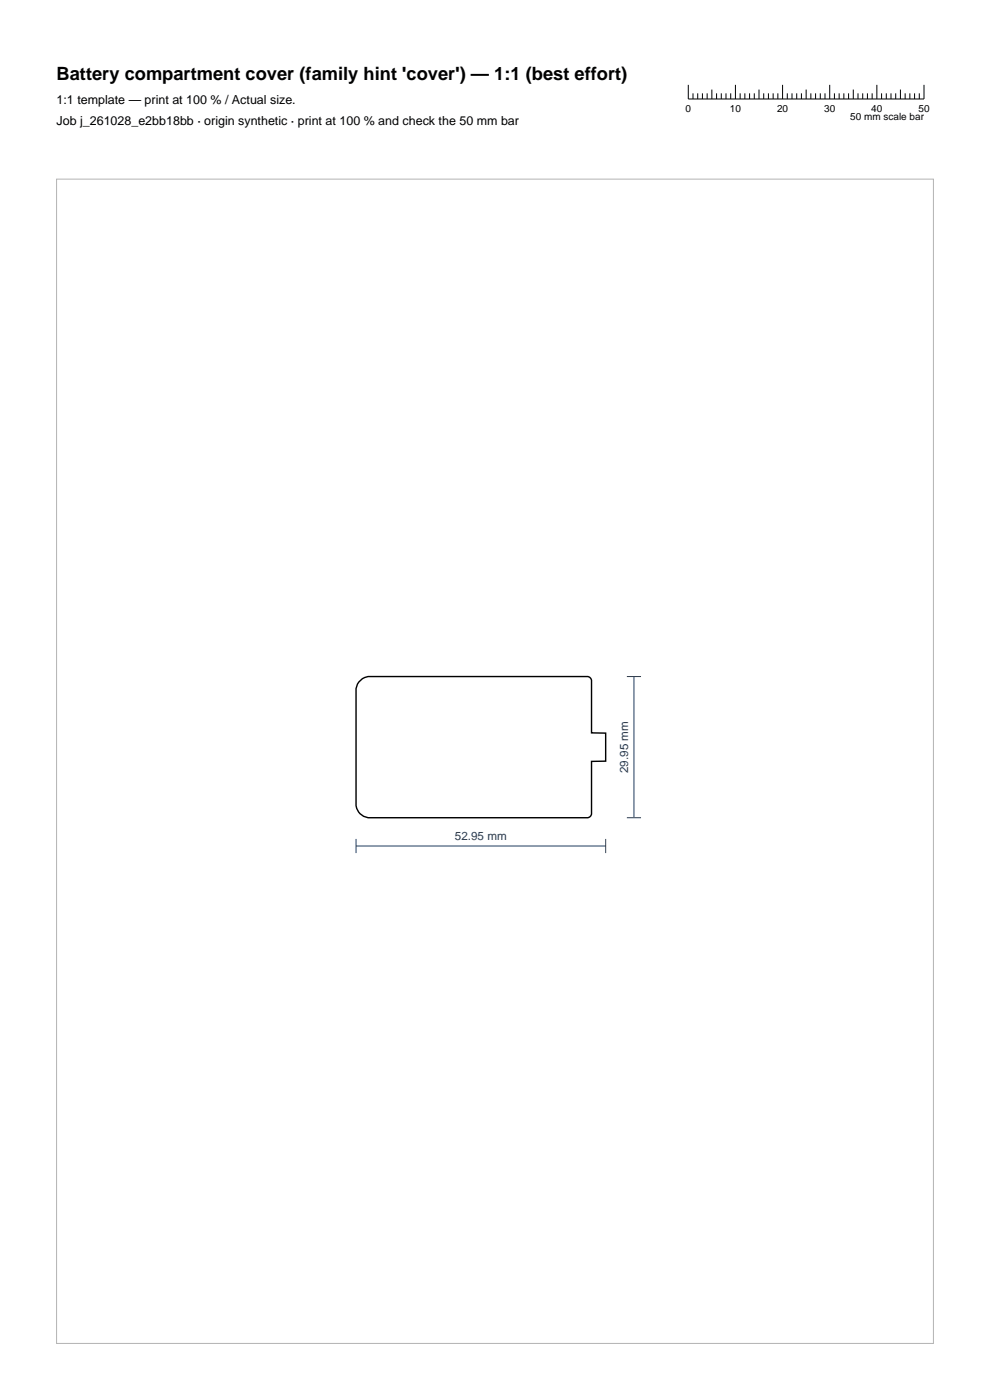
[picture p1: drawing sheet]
<svg xmlns="http://www.w3.org/2000/svg" width="210mm" height="297mm" viewBox="0 0 210 297" stroke-linecap="round" stroke-linejoin="round" font-family="sans-serif">
<defs><g id="words">
<text font-size="3.9" x="12" y="17">Battery compartment cover (family hint 'cover') — 1:1 (best effort)</text>
<g font-size="2.6">
<text x="12" y="22">1:1 template — print at 100 % / Actual size.</text>
<text x="12" y="26.5">Job j_261028_e2bb18bb · origin synthetic · print at 100 % and check the 50 mm bar</text>
</g>
<g font-size="2.5" fill="#1f3b5e">
<text x="133.3" y="164" transform="rotate(-90 133.3 164)">29.95 mm</text>
<text x="96.5" y="178.3">52.95 mm</text>
</g>
<g font-size="2.1">
<text x="145.4" y="23.8">0</text>
<text x="154.8" y="23.8">10</text>
<text x="164.8" y="23.8">20</text>
<text x="174.8" y="23.8">30</text>
<text x="184.8" y="23.8">40</text>
<text x="194.8" y="23.8">50</text>
<text x="180.4" y="25.5">50 mm scale bar</text>
</g>
</g></defs>
<g fill="none" stroke="#000" stroke-width=".21">
<path d="M146 18v3h50v-3M147 19.8v1.2M148 19.8v1.2M149 19.8v1.2M150 19.8v1.2M151 19v2M152 19.8v1.2M153 19.8v1.2M154 19.8v1.2M155 19.8v1.2M156 18v3M157 19.8v1.2"/>
<path d="M158 19.8v1.2M159 19.8v1.2M160 19.8v1.2M161 19v2M162 19.8v1.2M163 19.8v1.2M164 19.8v1.2M165 19.8v1.2M166 18v3M167 19.8v1.2M168 19.8v1.2M169 19.8v1.2"/>
<path d="M170 19.8v1.2M171 19v2M172 19.8v1.2M173 19.8v1.2M174 19.8v1.2M175 19.8v1.2M176 18v3M177 19.8v1.2M178 19.8v1.2M179 19.8v1.2M180 19.8v1.2M181 19v2"/>
<path d="M182 19.8v1.2M183 19.8v1.2M184 19.8v1.2M185 19.8v1.2M186 18v3M187 19.8v1.2M188 19.8v1.2M189 19.8v1.2M190 19.8v1.2M191 19v2M192 19.8v1.2M193 19.8v1.2"/>
<path d="M194 19.8v1.2M195 19.8v1.2"/>
</g>
<path d="M76.1 144.7l.8-.7 1.2-.5h46.6l.6 .4 .2 .4v11.2h3v6h-3v11.2l-.2 .4-.6 .4h-46.6a3 3 0 0 1-2.6-2.6v-24.8z" fill="none" stroke="#000" stroke-width=".3"/>
<path d="M133 143.5h3M134.5 143.5v30M75.5 179.5h53M75.5 178v3M128.5 178v3M133 173.5h3" fill="none" stroke="#1f3b5e" stroke-width=".21"/>
<path d="M12 38h186v247h-186z" fill="none" stroke="#b3b3b3" stroke-width=".21"/>
<use href="#words"/>
</svg>
